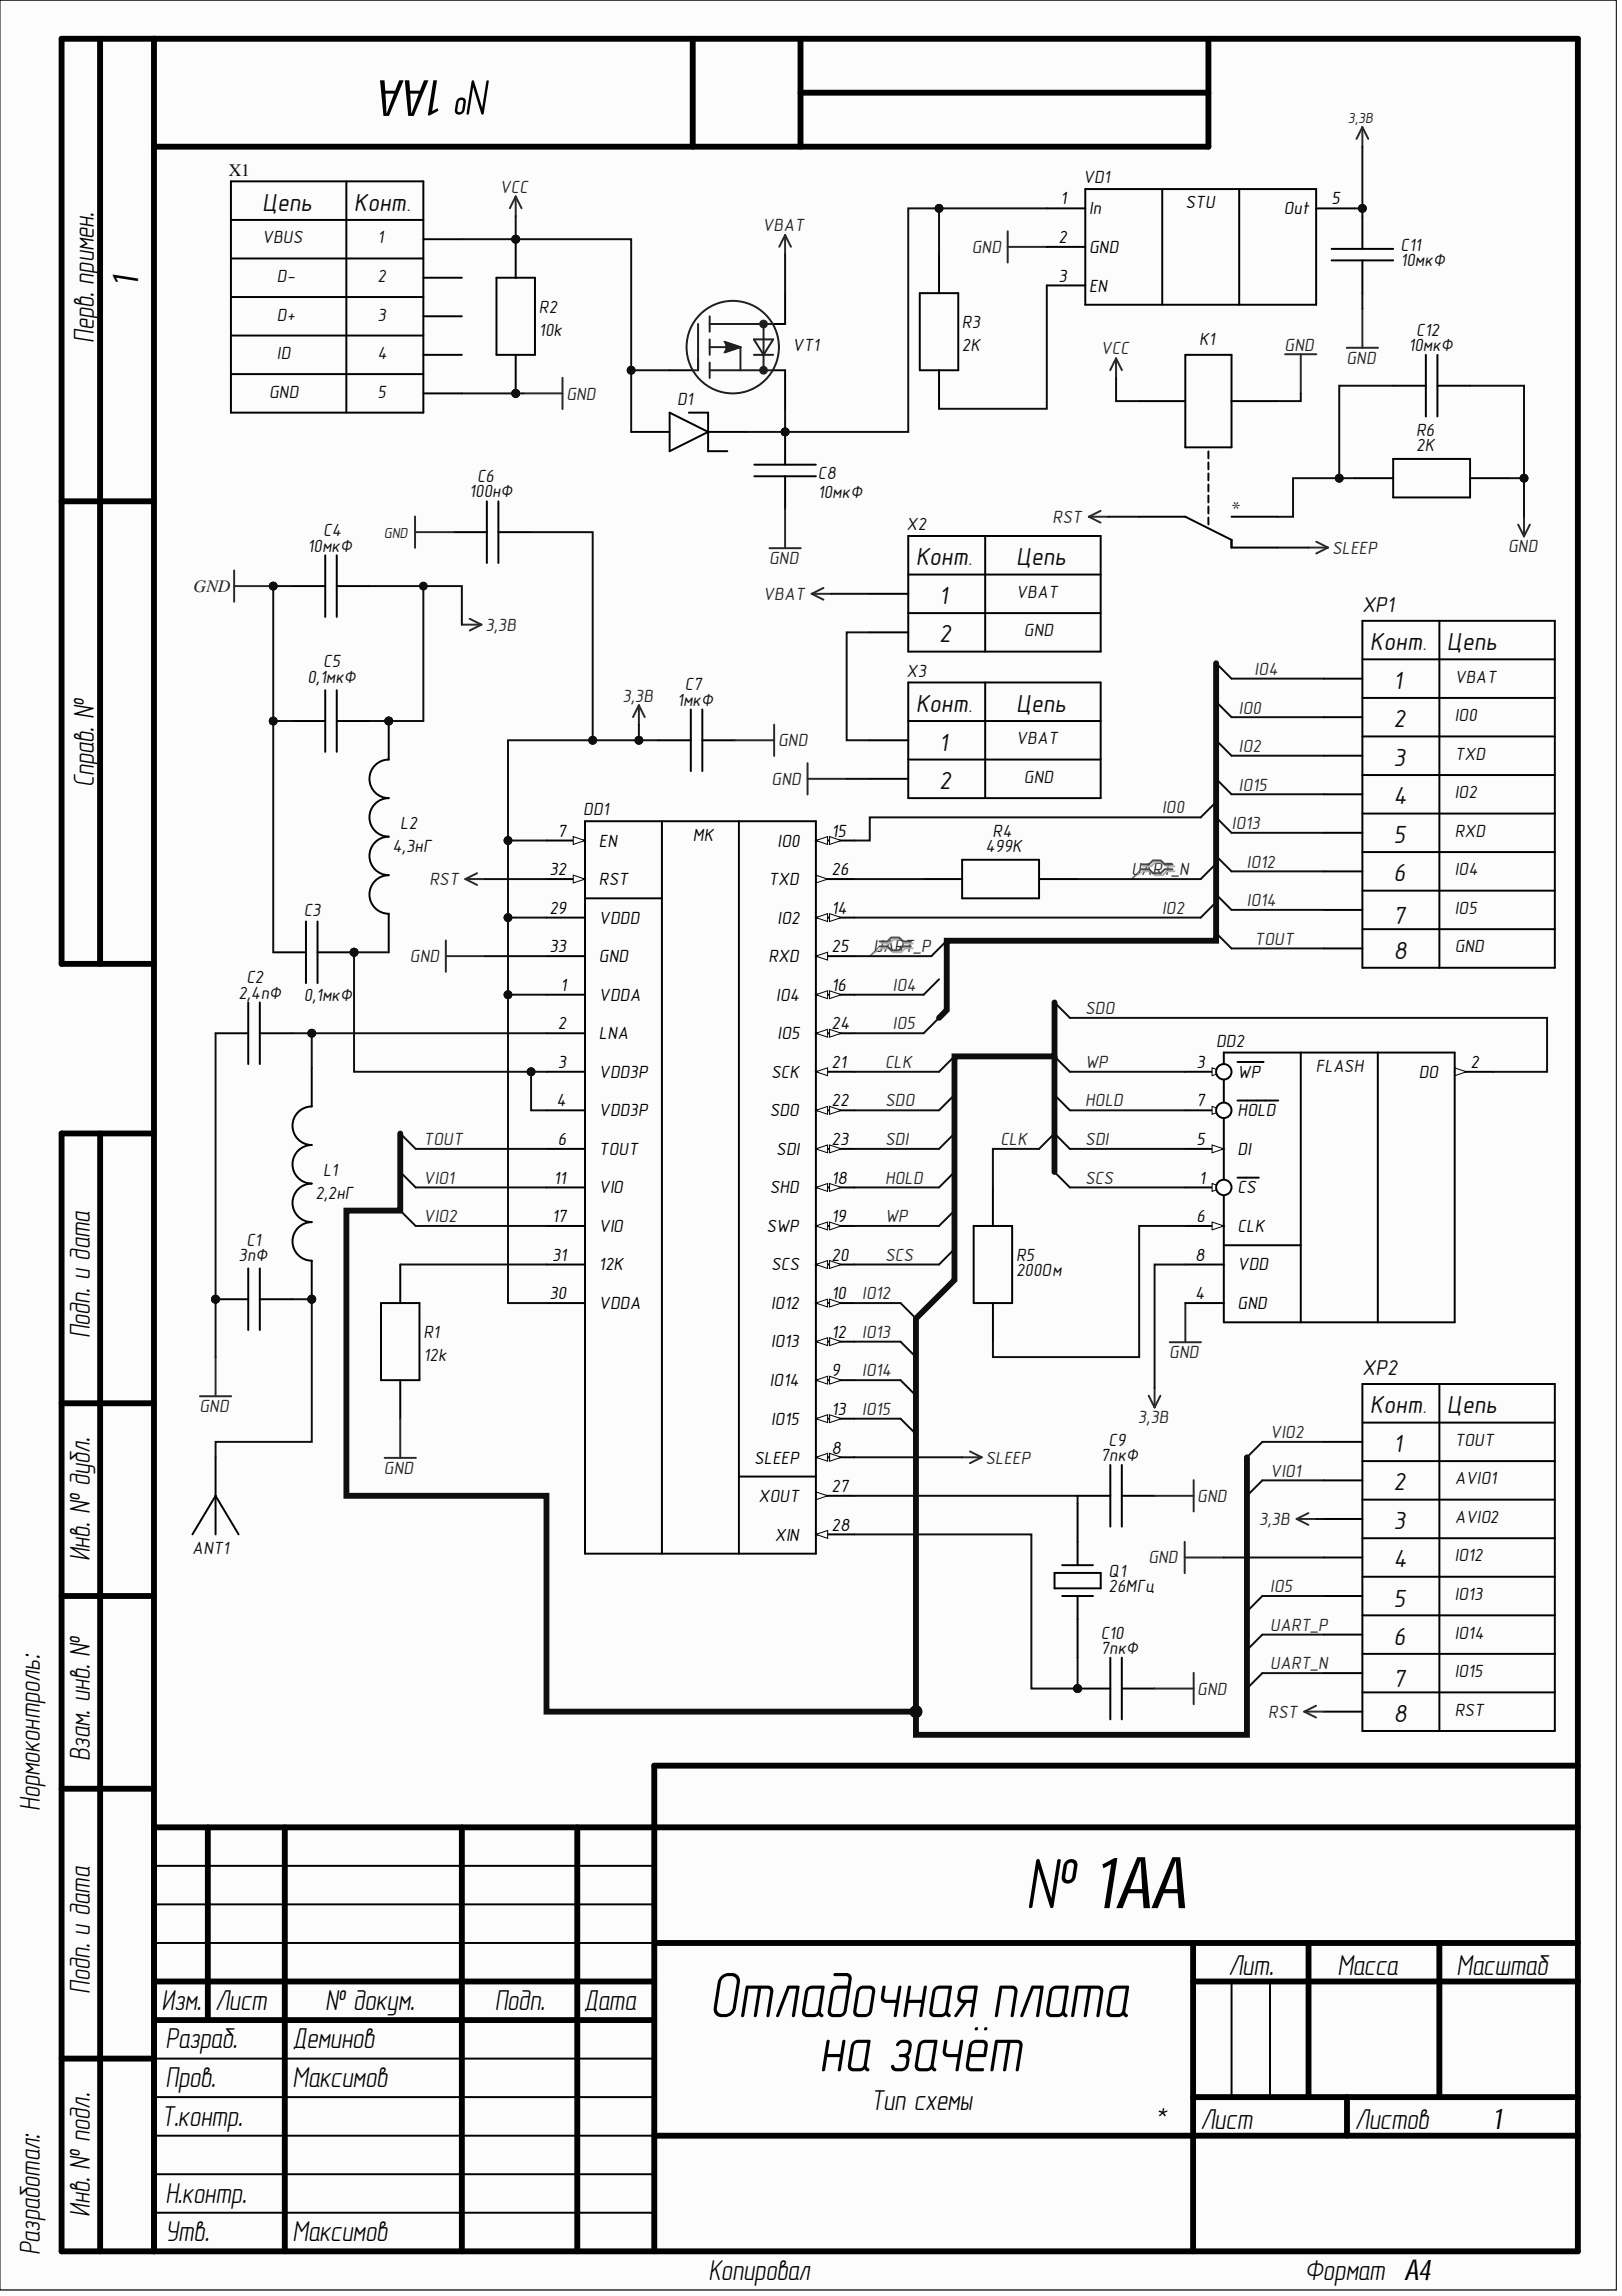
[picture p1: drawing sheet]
<svg xmlns="http://www.w3.org/2000/svg" width="210mm" height="297mm" viewBox="0 0 210 297" stroke-linecap="round" stroke-linejoin="round" font-family="sans-serif">
<defs><g id="words">
<text font-size="9.4" x="132.7" y="246.9">№ 1AA</text>
<g font-size="8.5">
<text x="91.8" y="261">Отладочная плата</text>
<text x="105.9" y="268">на зачёт</text>
</g>
<text font-size="6.6" x="63.6" y="10.4" transform="rotate(-180 63.6 10.4)">№ 1AA</text>
<text font-size="4.7" x="17.9" y="37" transform="rotate(-90 17.9 37)">1</text>
<g font-size="3.8">
<text x="12.1" y="44.3" transform="rotate(-90 12.1 44.3)">Перв. примен.</text>
<text x="12.1" y="101.9" transform="rotate(-90 12.1 101.9)">Справ. №</text>
<text x="11.6" y="173.1" transform="rotate(-90 11.6 173.1)">Подп. и дата</text>
<text x="11.6" y="202" transform="rotate(-90 11.6 202)">Инв. № дубл.</text>
<text x="11.6" y="227.9" transform="rotate(-90 11.6 227.9)">Взам. инв. №</text>
<text x="5.1" y="234.3" transform="rotate(-90 5.1 234.3)">Нормоконтроль:</text>
<text x="11.6" y="257.9" transform="rotate(-90 11.6 257.9)">Подп. и дата</text>
<text x="159" y="255.6">Лит.</text>
<text x="173.1" y="255.6">Масса</text>
<text x="188.5" y="255.6">Масштаб</text>
<text x="20.9" y="260">Изм.</text>
<text x="27.8" y="260">Лист</text>
<text x="42.1" y="260">№ докум.</text>
<text x="64" y="260">Подп.</text>
<text x="75.6" y="260">Дата</text>
<text x="21.4" y="270">Пров.</text>
<text x="21.4" y="265">Разраб.</text>
<text x="37.9" y="270">Максимов</text>
<text x="37.9" y="265">Деминов</text>
<text x="20.9" y="275">Т.контр.</text>
<text x="112.7" y="273">Тип схемы</text>
<text x="149.4" y="275.5">*</text>
<text x="155.4" y="275.5">Лист</text>
<text x="175.3" y="275.5">Листов</text>
<text x="193.2" y="275.5">1</text>
<text x="11.6" y="286.8" transform="rotate(-90 11.6 286.8)">Инв. № подл.</text>
<text x="21.4" y="284.9">Н.контр.</text>
<text x="5.1" y="291.8" transform="rotate(-90 5.1 291.8)">Разработал:</text>
<text x="21.4" y="289.9">Утв.</text>
<text x="37.9" y="289.9">Максимов</text>
<text x="91.7" y="294.9">Копировал</text>
<text x="168.9" y="294.9">Формат A4</text>
</g>
<g font-size="3.2" fill="#0e0e0e">
<text x="33.9" y="27.3">Цепь</text>
<text x="45.8" y="27.3">Конт.</text>
<text x="118.5" y="73.1">Конт.</text>
<text x="131.5" y="73.1">Цепь</text>
<text x="121.5" y="78.1">1</text>
<text x="121.5" y="83.1">2</text>
<text x="177.3" y="84.1">Конт.</text>
<text x="180.3" y="89.1">1</text>
<text x="187.2" y="84.1">Цепь</text>
<text x="118.5" y="92.1">Конт.</text>
<text x="131.5" y="92.1">Цепь</text>
<text x="180.3" y="94.1">2</text>
<text x="121.5" y="97.1">1</text>
<text x="180.3" y="99.1">3</text>
<text x="121.5" y="102.1">2</text>
<text x="180.3" y="104">4</text>
<text x="180.3" y="109">5</text>
<text x="180.3" y="114">6</text>
<text x="180.3" y="119.5">7</text>
<text x="180.3" y="124.1">8</text>
<text x="177.3" y="182.8">Конт.</text>
<text x="187.2" y="182.8">Цепь</text>
<text x="180.3" y="187.8">1</text>
<text x="180.3" y="192.8">2</text>
<text x="180.3" y="197.8">3</text>
<text x="180.3" y="202.8">4</text>
<text x="180.3" y="207.8">5</text>
<text x="180.3" y="212.8">6</text>
<text x="180.3" y="218.3">7</text>
<text x="180.3" y="222.8">8</text>
</g>
<g font-size="2.8" fill="#0e0e0e">
<text x="176.3" y="79.2">XP1</text>
<text x="176.3" y="177.9">XP2</text>
</g>
<g font-size="2.3" fill="#0e0e0e">
<text x="29.6" y="22.7">X1</text>
<text x="140.2" y="23.7">VD1</text>
<text x="33.9" y="31.4">VBUS</text>
<text x="48.8" y="31.4">1</text>
<text x="181.3" y="32.4">С11</text>
<text x="181.3" y="34.5">10мкФ</text>
<text x="35.8" y="36.5">D-</text>
<text x="35.8" y="41.5">D+</text>
<text x="48.8" y="36.5">2</text>
<text x="48.8" y="41.5">3</text>
<text x="69.8" y="40.5">R2</text>
<text x="35.8" y="46.5">ID</text>
<text x="48.8" y="46.5">4</text>
<text x="69.8" y="43.4">10k</text>
<text x="102.6" y="45.4">VT1</text>
<text x="124.5" y="42.4">R3</text>
<text x="124.5" y="45.4">2K</text>
<text x="155.2" y="44.7">K1</text>
<text x="182.3" y="45.4">10мкФ</text>
<text x="183.3" y="43.4">С12</text>
<text x="34.8" y="51.4">GND</text>
<text x="48.8" y="51.4">5</text>
<text x="87.6" y="52.4">D1</text>
<text x="183.3" y="56.4">R6</text>
<text x="183.3" y="58.4">2K</text>
<text x="60.7" y="64.4">100нФ</text>
<text x="61.7" y="62.4">C6</text>
<text x="105.8" y="61.9">C8</text>
<text x="105.8" y="64.4">10мкФ</text>
<text x="158.9" y="64.9" transform="rotate(90 158.9 64.9)">*</text>
<text x="39.8" y="71.4">10мкФ</text>
<text x="41.8" y="69.3">C4</text>
<text x="117.3" y="68.6">X2</text>
<text x="131.5" y="77.4">VBAT</text>
<text x="132.5" y="82.3">GND</text>
<text x="39.8" y="88.3">0,1мкФ</text>
<text x="41.8" y="86.3">C5</text>
<text x="88.6" y="89.3">С7</text>
<text x="117.3" y="87.6">X3</text>
<text x="188.3" y="88.3">VBAT</text>
<text x="87.6" y="91.3">1мкФ</text>
<text x="188.3" y="93.3">IO0</text>
<text x="131.5" y="96.3">VBAT</text>
<text x="132.5" y="101.3">GND</text>
<text x="188.3" y="98.3">TXD</text>
<text x="51.8" y="107.3">L2</text>
<text x="75.5" y="105.5">DD1</text>
<text x="188.3" y="103.3">IO2</text>
<text x="50.8" y="110.2">4,3нГ</text>
<text x="127.5" y="110.2">499К</text>
<text x="128.5" y="108.3">R4</text>
<text x="188.3" y="108.3">RXD</text>
<text x="188.3" y="113.3">IO4</text>
<text x="39.3" y="118.5">С3</text>
<text x="188.3" y="118.2">IO5</text>
<text x="188.3" y="123.2">GND</text>
<text x="30.9" y="129.2">2,4пФ</text>
<text x="31.9" y="127.2">С2</text>
<text x="39.3" y="129.5">0,1мкФ</text>
<text x="157.4" y="135.5">DD2</text>
<text x="170.3" y="138.7">FLASH</text>
<text x="40.8" y="155.1">2,2нГ</text>
<text x="41.8" y="152.1">L1</text>
<text x="31.9" y="161.1">C1</text>
<text x="30.9" y="163.1">3пФ</text>
<text x="131.5" y="163.1">R5</text>
<text x="131.5" y="165.1">200Ом</text>
<text x="54.8" y="173">R1</text>
<text x="54.8" y="176.1">12k</text>
<text x="142.5" y="189">7пкФ</text>
<text x="143.5" y="187.1">C9</text>
<text x="188.3" y="187.1">TOUT</text>
<text x="188.3" y="192">AVIO1</text>
<text x="188.3" y="197">AVIO2</text>
<text x="24.9" y="201">ANT1</text>
<text x="188.3" y="202">IO12</text>
<text x="143.5" y="204">Q1</text>
<text x="143.5" y="206">26МГц</text>
<text x="188.3" y="207">IO13</text>
<text x="142.5" y="212">C10</text>
<text x="142.5" y="214">7пкФ</text>
<text x="188.3" y="212">IO14</text>
<text x="188.3" y="217">IO15</text>
<text x="188.3" y="221.9">RST</text>
</g>
<g font-size="2.3" fill="#262626">
<text x="64.7" y="24.9">VCC</text>
<text x="98.7" y="29.9">VBAT</text>
<text x="125.8" y="32.7">GND</text>
<text x="142.5" y="45.9">VCC</text>
<text x="166.2" y="45.4">GND</text>
<text x="174.3" y="47">GND</text>
<text x="73.3" y="51.7">GND</text>
<text x="136.2" y="67.6">RST</text>
<text x="172.4" y="71.6">SLEEP</text>
<text x="195.2" y="71.4">GND</text>
<text x="25" y="76.6">GND</text>
<text x="98.8" y="77.6">VBAT</text>
<text x="99.5" y="73">GND</text>
<text x="62.8" y="81.6">3,3B</text>
<text x="162.4" y="87.3">IO4</text>
<text x="80.5" y="90.8">3,3B</text>
<text x="160.3" y="92.3">IO0</text>
<text x="99.9" y="101.5">GND</text>
<text x="100.7" y="96.5">GND</text>
<text x="160.3" y="97.3">IO2</text>
<text x="150.4" y="105.2">IO0</text>
<text x="159.4" y="107.3">IO13</text>
<text x="160.3" y="102.3">IO15</text>
<text x="146.4" y="113.3">UART_N</text>
<text x="161.3" y="112.2">IO12</text>
<text x="55.6" y="114.5">RST</text>
<text x="150.4" y="118.2">IO2</text>
<text x="161.3" y="117.2">IO14</text>
<text x="53.1" y="124.5">GND</text>
<text x="113" y="123.2">UART_P</text>
<text x="162.4" y="122.2">TOUT</text>
<text x="115.5" y="128.2">IO4</text>
<text x="140.4" y="131.2">SDO</text>
<text x="115.5" y="133.2">IO5</text>
<text x="114.5" y="138.2">CLK</text>
<text x="114.5" y="143.2">SDO</text>
<text x="140.4" y="138.2">WP</text>
<text x="140.4" y="143.2">HOLD</text>
<text x="54.8" y="148.1">TOUT</text>
<text x="114.5" y="148.1">SDI</text>
<text x="129.5" y="148.1">CLK</text>
<text x="140.4" y="148.1">SDI</text>
<text x="54.8" y="153.1">VIO1</text>
<text x="114.5" y="153.1">HOLD</text>
<text x="140.4" y="153.1">SCS</text>
<text x="54.8" y="158.1">VIO2</text>
<text x="114.5" y="158.1">WP</text>
<text x="114.5" y="163.1">SCS</text>
<text x="111.6" y="168.1">IO12</text>
<text x="111.6" y="173">IO13</text>
<text x="111.6" y="178">IO14</text>
<text x="151.3" y="175.7">GND</text>
<text x="25.8" y="182.7">GND</text>
<text x="111.6" y="183.1">IO15</text>
<text x="147.3" y="184.1">3,3B</text>
<text x="49.7" y="190.7">GND</text>
<text x="127.5" y="189.3">SLEEP</text>
<text x="164.4" y="186.1">VIO2</text>
<text x="164.4" y="191">VIO1</text>
<text x="154.9" y="194.3">GND</text>
<text x="162.9" y="197.3">3,3B</text>
<text x="148.6" y="202.3">GND</text>
<text x="164.4" y="206">IO5</text>
<text x="164.4" y="211">UART_P</text>
<text x="164.4" y="215.9">UART_N</text>
<text x="154.9" y="219.2">GND</text>
<text x="164.1" y="222.2">RST</text>
</g>
<g font-size="2.3">
<text x="137.2" y="26.4">1</text>
<text x="140.9" y="27.7">In</text>
<text x="153.4" y="26.9">STU</text>
<text x="166.2" y="27.7">Out</text>
<text x="172.3" y="26.4">5</text>
<text x="137" y="31.4">2</text>
<text x="140.9" y="32.7">GND</text>
<text x="137" y="36.5">3</text>
<text x="140.9" y="37.8">EN</text>
<text x="71.1" y="113.3">32</text>
<text x="72.2" y="108.3">7</text>
<text x="77.5" y="109.5">EN</text>
<text x="89.7" y="108.8">MK</text>
<text x="100.6" y="109.5">IO0</text>
<text x="107.6" y="108.3">15</text>
<text x="107.6" y="113.3">26</text>
<text x="71.1" y="118.2">29</text>
<text x="77.5" y="114.5">RST</text>
<text x="77.5" y="119.5">VDDD</text>
<text x="99.4" y="114.5">TXD</text>
<text x="100.6" y="119.5">IO2</text>
<text x="107.6" y="118.2">14</text>
<text x="71.1" y="123.2">33</text>
<text x="77.5" y="124.5">GND</text>
<text x="99.4" y="124.5">RXD</text>
<text x="107.6" y="123.2">25</text>
<text x="72.5" y="128.2">1</text>
<text x="77.5" y="129.5">VDDA</text>
<text x="100.5" y="129.5">IO4</text>
<text x="107.6" y="128.2">16</text>
<text x="72.2" y="133.2">2</text>
<text x="77.5" y="134.5">LNA</text>
<text x="100.6" y="134.5">IO5</text>
<text x="107.6" y="133.2">24</text>
<text x="72" y="143.2">4</text>
<text x="72.2" y="138.2">3</text>
<text x="77.5" y="139.4">VDD3P</text>
<text x="99.8" y="139.4">SCK</text>
<text x="107.6" y="138.2">21</text>
<text x="107.6" y="143.2">22</text>
<text x="154.9" y="143.2">7</text>
<text x="154.9" y="138.2">3</text>
<text x="160.2" y="139.4">WP</text>
<text x="183.6" y="139.4">DO</text>
<text x="190.3" y="138.2">2</text>
<text x="72.2" y="148.1">6</text>
<text x="77.5" y="144.4">VDD3P</text>
<text x="77.5" y="149.4">TOUT</text>
<text x="99.6" y="144.4">SDO</text>
<text x="100.5" y="149.4">SDI</text>
<text x="107.6" y="148.1">23</text>
<text x="154.9" y="148.1">5</text>
<text x="160.2" y="149.4">DI</text>
<text x="160.2" y="144.4">HOLD</text>
<text x="71.7" y="153.1">11</text>
<text x="77.5" y="154.4">VIO</text>
<text x="99.6" y="154.4">SHD</text>
<text x="107.6" y="153.1">18</text>
<text x="155.2" y="153.1">1</text>
<text x="160.2" y="154.4">CS</text>
<text x="71.4" y="158.1">17</text>
<text x="77.5" y="159.4">VIO</text>
<text x="99.2" y="159.4">SWP</text>
<text x="107.6" y="158.1">19</text>
<text x="154.9" y="158.1">6</text>
<text x="160.2" y="159.4">CLK</text>
<text x="71.4" y="163.1">31</text>
<text x="77.5" y="164.3">12K</text>
<text x="99.8" y="164.3">SCS</text>
<text x="107.6" y="163.1">20</text>
<text x="154.7" y="163.1">8</text>
<text x="160.2" y="164.3">VDD</text>
<text x="71.1" y="168.1">30</text>
<text x="77.5" y="169.3">VDDA</text>
<text x="99.8" y="169.3">IO12</text>
<text x="107.6" y="168.1">10</text>
<text x="107.6" y="173">12</text>
<text x="154.7" y="168.1">4</text>
<text x="160.2" y="169.3">GND</text>
<text x="99.6" y="179.3">IO14</text>
<text x="99.8" y="174.3">IO13</text>
<text x="107.6" y="178">9</text>
<text x="99.8" y="184.4">IO15</text>
<text x="107.6" y="183.1">13</text>
<text x="97.6" y="189.3">SLEEP</text>
<text x="107.6" y="188.1">8</text>
<text x="98.2" y="194.3">XOUT</text>
<text x="107.6" y="193.1">27</text>
<text x="100.3" y="199.3">XIN</text>
<text x="107.6" y="198">28</text>
</g>
<g font-size="2.1" fill="#262626">
<text x="174.4" y="15.9">3,3B</text>
<text x="49.7" y="69.6">GND</text>
</g>
</g></defs>
<path d="M0 0h209.2v296.2h-209.2z" fill-rule="evenodd" fill="#fcfcfc"/>
<path d="M0 0h209.2v296.2h-209.2z" fill="none" stroke="#000" stroke-width=".13"/>
<path d="M0 0h209.2v296.2h-209.2z" fill-rule="evenodd" fill="#fcfcfc"/>
<path d="M0 0h209.2v296.2h-209.2z" fill="none" stroke="#000" stroke-width=".13"/>
<g fill="none" stroke="#000" stroke-width=".76">
<path d="M13 5v119.7M19.9 5v286.3M89.6 5v14M103.6 5v14M103.6 12h52.8M156.4 5v14h-136.5M8 64.9h11.9M19.9 124.7h-11.9v-119.7h196.2v286.3h-196.2v-144.7h11.9M13 146.6v144.7M8 181.5h11.9M8 206.5h11.9M8 231.4h11.9"/>
<path d="M19.9 236.4h184.3M26.9 236.4v24.9M36.9 236.4v54.9M59.8 236.4v54.9M74.7 236.4v54.9M204.2 228.4h-119.5v62.9M19.9 256.3h64.8M84.7 251.4h119.5M154.4 256.3h49.8M154.4 251.4v39.9M169.3 251.4v19.9M186.3 251.4v19.9"/>
<path d="M8 266.3h11.9M19.9 261.3h64.8M84.7 276.3h119.5M154.4 271.3h49.8M174.3 271.3v5"/>
</g>
<circle cx="19.9" cy="5" r=".38" fill="#000"/>
<g fill="none" stroke="#000" stroke-width=".25">
<path d="M126 158.6h5v10h-5zM128.5 153.6v5M128.5 168.6v5M139.4 194.5v8M139.4 193.5h4.3M143.7 189.5v8M145.2 193.5h4.2M145.2 189.5v8M136.5 203.5h5.9v2h-5.9zM137.5 202.5h3.9M137.5 206.5h3.9M139.4 206.5v8"/>
<path d="M19.9 251.4h64.8M19.9 246.4h64.8M19.9 241.4h64.8M159.4 256.3v15M164.4 256.3v15M19.9 276.3h64.8M19.9 271.3h64.8M19.9 266.3h64.8M19.9 286.3h64.8M19.9 281.3h64.8"/>
</g>
<path d="M149.4 179.5v2.6M151.4 173.6h4M153.4 168.6v5M148.7 180.6l.7 1.5M150.2 180.6l-.8 1.5" fill="none" stroke="#262626" stroke-width=".25"/>
<circle cx="139.5" cy="218.5" r=".51" fill="#0e0e0e"/>
<circle cx="139.5" cy="218.5" r=".51" fill="none" stroke="#0e0e0e" stroke-width=".13"/>
<path d="M139.4 218.5h4.3M145.2 218.5h4.2" fill="none" stroke="#000" stroke-width=".25"/>
<circle cx="139.5" cy="218.5" r=".51" fill="#0e0e0e"/>
<circle cx="139.5" cy="218.5" r=".51" fill="none" stroke="#0e0e0e" stroke-width=".13"/>
<path d="M49.3 168.6h5v10h-5zM51.8 163.6v5M51.8 178.6v4.9M143.7 214.5v7.9M145.2 214.5v7.9" fill="none" stroke="#000" stroke-width=".25"/>
<path d="M57.7 121.7v4M57.7 123.7h5.1M49.8 188.6h4M51.8 183.5v5.1M149.4 193.5h5.1M154.5 191.5v4M149.4 218.5h5.1M154.5 216.4v4.1" fill="none" stroke="#262626" stroke-width=".25"/>
<circle cx="40.3" cy="168.1" r=".51" fill="#0e0e0e"/>
<circle cx="40.3" cy="168.1" r=".51" fill="none" stroke="#0e0e0e" stroke-width=".13"/>
<path d="M40.3 163.1v5" fill="none" stroke="#000" stroke-width=".25"/>
<circle cx="40.3" cy="168.1" r=".51" fill="#0e0e0e"/>
<circle cx="40.3" cy="168.1" r=".51" fill="none" stroke="#0e0e0e" stroke-width=".13"/>
<path d="M40.3 138.2v5a2.49 2.49 0 0 0-2.4 2.4 2.49 2.49 0 0 0 2.4 2.5 2.49 2.49 0 0 0-2.4 2.5 2.49 2.49 0 0 0 2.4 2.5 2.49 2.49 0 0 0-2.4 2.5 2.49 2.49 0 0 0 2.4 2.5 2.49 2.49 0 0 0-2.4 2.5 2.49 2.49 0 0 0 2.4 2.5" fill="none" stroke="#000" stroke-width=".25"/>
<circle cx="27.9" cy="168.1" r=".51" fill="#0e0e0e"/>
<circle cx="27.9" cy="168.1" r=".51" fill="none" stroke="#0e0e0e" stroke-width=".13"/>
<path d="M27.9 168.1h4.2M33.6 168.1h4.3" fill="none" stroke="#000" stroke-width=".25"/>
<circle cx="27.9" cy="168.1" r=".51" fill="#0e0e0e"/>
<circle cx="27.9" cy="168.1" r=".51" fill="none" stroke="#0e0e0e" stroke-width=".13"/>
<path d="M27.9 133.7h4.2M32.1 129.7v8M33.6 129.7v8M33.6 133.7h4.3M32.1 164.1v8M33.6 164.1v8" fill="none" stroke="#000" stroke-width=".25"/>
<path d="M27.9 175.6v5M25.9 180.6h4" fill="none" stroke="#262626" stroke-width=".25"/>
<circle cx="50.3" cy="93.3" r=".51" fill="#0e0e0e"/>
<circle cx="50.3" cy="93.3" r=".51" fill="none" stroke="#0e0e0e" stroke-width=".13"/>
<path d="M50.3 93.3v5M50.3 118.2v5" fill="none" stroke="#000" stroke-width=".25"/>
<circle cx="50.3" cy="93.3" r=".51" fill="#0e0e0e"/>
<circle cx="50.3" cy="93.3" r=".51" fill="none" stroke="#0e0e0e" stroke-width=".13"/>
<path d="M37.9 75.8h4.2M42.1 71.8v8M43.6 75.8h4.2M43.6 71.8v8M37.9 93.3h4.2M42.1 89.3v8M43.6 89.3v8M43.6 93.3h4.2M50.3 98.3a2.49 2.49 0 0 0-2.5 2.5 2.49 2.49 0 0 0 2.5 2.5 2.49 2.49 0 0 0-2.5 2.4 2.49 2.49 0 0 0 2.5 2.5 2.49 2.49 0 0 0-2.5 2.5 2.49 2.49 0 0 0 2.5 2.5 2.49 2.49 0 0 0-2.5 2.5 2.49 2.49 0 0 0 2.5 2.5" fill="none" stroke="#000" stroke-width=".25"/>
<path d="M30.3 73.8v4.1M30.3 75.8h5.1" fill="none" stroke="#262626" stroke-width=".25"/>
<circle cx="35.4" cy="75.8" r=".51" fill="#0e0e0e"/>
<circle cx="35.4" cy="75.8" r=".51" fill="none" stroke="#0e0e0e" stroke-width=".13"/>
<path d="M59.8 80.8h2.5M60.8 80.1l1.5 .7M62.3 80.8l-1.5 .8M82.7 91.2l-.8 1.6M82.7 91.2l.7 1.6M82.7 91.2v2.6M95.1 95.8h5.1M100.2 93.7v4.1" fill="none" stroke="#262626" stroke-width=".25"/>
<g fill="none" stroke="#000" stroke-width=".25">
<path d="M101.6 37.9v4h-1.5M81.7 55.9h5M86.7 53.4l4.9 2.5-4.9 2.5zM86.7 47.9h2.9M89.1 53.4h2.5v5h2.5M91.6 55.9h5M100.1 47.9h1.5v5M85.2 95.8h4.2M89.4 91.8v8M90.9 95.8h4.2M90.9 91.8v8M39.6 119.2v8"/>
<path d="M41.1 119.2v8M35.4 123.2h4.2M41.1 123.2h4.2"/>
</g>
<g fill="none" stroke="#1c1c1c" stroke-width=".25">
<path d="M90.3 41.9v6h-.7M91.8 47.9h8.3M91.8 41.9h8.3M91.8 40.9v2M91.8 43.9v2M91.8 46.9v2M95.8 44.9v3M97.6 45.9h2.5M97.6 43.9h2.5l-1.3 2zM98.8 41.9v3.9M98.8 45.9v2"/>
<circle cx="94.8" cy="44.9" r="6"/>
</g>
<circle cx="98.8" cy="41.9" r=".5" fill="#1c1c1c"/>
<circle cx="98.8" cy="41.9" r=".5" fill="none" stroke="#1c1c1c" stroke-width=".13"/>
<circle cx="98.8" cy="47.9" r=".5" fill="#1c1c1c"/>
<circle cx="98.8" cy="47.9" r=".5" fill="none" stroke="#1c1c1c" stroke-width=".13"/>
<path d="M91.8 44.9h4M93.8 44.2l2 .7M95.8 44.9l-2 .7" fill="none" stroke="#1c1c1c" stroke-width=".25"/>
<path d="M93.7 44.2l2.1 .7-2.1 .7 .2-.4v-.6z" fill-rule="evenodd" fill="#1c1c1c"/>
<path d="M93.7 44.2l2.1 .7-2.1 .7 .2-.4v-.6z" fill="none" stroke="#1c1c1c" stroke-width=".13"/>
<path d="M67.7 50.9h5.1M72.8 48.9v4" fill="none" stroke="#262626" stroke-width=".25"/>
<circle cx="101.6" cy="55.9" r=".51" fill="#0e0e0e"/>
<circle cx="101.6" cy="55.9" r=".51" fill="none" stroke="#0e0e0e" stroke-width=".13"/>
<path d="M101.6 55.9v4.2M101.6 61.6v4.3" fill="none" stroke="#000" stroke-width=".25"/>
<circle cx="101.6" cy="55.9" r=".51" fill="#0e0e0e"/>
<circle cx="101.6" cy="55.9" r=".51" fill="none" stroke="#0e0e0e" stroke-width=".13"/>
<path d="M97.6 60.1h8M97.6 61.6h8" fill="none" stroke="#000" stroke-width=".25"/>
<path d="M99.6 70.9h4M101.6 65.9v5" fill="none" stroke="#262626" stroke-width=".25"/>
<circle cx="66.7" cy="30.9" r=".51" fill="#0e0e0e"/>
<circle cx="66.7" cy="30.9" r=".51" fill="none" stroke="#0e0e0e" stroke-width=".13"/>
<circle cx="66.7" cy="50.9" r=".51" fill="#0e0e0e"/>
<circle cx="66.7" cy="50.9" r=".51" fill="none" stroke="#0e0e0e" stroke-width=".13"/>
<path d="M66.7 30.9v5" fill="none" stroke="#000" stroke-width=".25"/>
<circle cx="66.7" cy="30.9" r=".51" fill="#0e0e0e"/>
<circle cx="66.7" cy="30.9" r=".51" fill="none" stroke="#0e0e0e" stroke-width=".13"/>
<path d="M66.7 45.9v5" fill="none" stroke="#000" stroke-width=".25"/>
<circle cx="66.7" cy="50.9" r=".51" fill="#0e0e0e"/>
<circle cx="66.7" cy="50.9" r=".51" fill="none" stroke="#0e0e0e" stroke-width=".13"/>
<g fill="none" stroke="#000" stroke-width=".25">
<path d="M64.2 35.9h5v10h-5zM119 37.9h5v10h-5zM121.5 32.9v5M172.3 32.2h8M172.3 33.7h8M176.3 28v4.2M176.3 33.7v4.2M121.5 47.9v5M180.3 59.4h9.9v5h-9.9zM180.3 49.9h4.2M184.5 45.9v8M186 49.9h4.2"/>
<path d="M186 45.9v8M58.8 68.8h4.2M63 64.9v7.9M64.5 68.8h4.2M64.5 64.9v7.9M175.3 61.9h5M190.2 61.9h5M70.7 113.7h5"/>
</g>
<g fill="none" stroke="#262626" stroke-width=".25">
<path d="M176.3 16.4v2.6M176.3 16.4l-.8 1.6M176.3 16.4l.8 1.6M66.7 25.4l-.7 1.5M66.7 25.4l.8 1.5M66.7 25.4v2.6M101.6 30.4l-.8 1.5M101.6 30.4l.8 1.5M101.6 30.4v2.5M130.4 29.9v4.1M130.4 31.9h5.1M176.3 39.9v5.1"/>
<path d="M144.4 46.4l-.7 1.5M144.4 46.4l.8 1.5M144.4 46.4v2.5M166.3 45.8h4.1M168.3 45.8v5.1M174.3 45h4M53.7 66.8v4.1M53.7 68.8h5.1M140.9 66.9l1.5 .7M140.9 66.9h2.5M142.4 66.1l-1.5 .8M169.3 70.8h2.6"/>
<path d="M170.3 70.1l1.6 .7M171.9 70.8l-1.6 .8M196.5 67.9l.7 1.5M197.2 66.9v2.5M198 67.9l-.8 1.5M60.2 113.7l1.5 .8M60.2 113.7h2.6M61.7 113l-1.5 .7M124.5 188.5h2.5M125.5 187.8l1.5 .7M127 188.5l-1.5 .8"/>
</g>
<path d="M123.5 136.7l-2 2M136.5 136.7l2 2M136.5 129.7l2 2M123.5 141.7l-2 1.9M123.5 146.6l-2 2M123.5 151.6l-2 2M123.5 156.6l-2 2M134.5 148.6l2-2 2 2M136.5 141.7l2 1.9M136.5 151.6l2 2M123.5 161.6l-2 2" fill="none" stroke="#0e0e0e" stroke-width=".25"/>
<path d="M74.2 113.2l1.5 .5-1.5 .5z" fill="#fbfbfb"/>
<path d="M74.2 113.2l1.5 .5-1.5 .5z" fill="none" stroke="#000" stroke-width=".13"/>
<path d="M70.7 108.7h5" fill="none" stroke="#000" stroke-width=".25"/>
<path d="M74.2 108.2l1.5 .5-1.5 .5z" fill="#fbfbfb"/>
<path d="M74.2 108.2l1.5 .5-1.5 .5z" fill="none" stroke="#000" stroke-width=".13"/>
<path d="M105.6 188.5h5" fill="none" stroke="#000" stroke-width=".25"/>
<path d="M105.6 188.5l1.5-.5v1z" fill="#fbfbfb"/>
<path d="M105.6 188.5l1.5-.5v1z" fill="none" stroke="#000" stroke-width=".13"/>
<path d="M107.4 188l1.5 .5-1.5 .5z" fill="#fbfbfb"/>
<path d="M107.4 188l1.5 .5-1.5 .5z" fill="none" stroke="#000" stroke-width=".13"/>
<path d="M105.6 178.6h5" fill="none" stroke="#000" stroke-width=".25"/>
<path d="M105.6 178.6l1.5-.5v1z" fill="#fbfbfb"/>
<path d="M105.6 178.6l1.5-.5v1z" fill="none" stroke="#000" stroke-width=".13"/>
<path d="M107.4 178.1l1.5 .5-1.5 .5z" fill="#fbfbfb"/>
<path d="M107.4 178.1l1.5 .5-1.5 .5z" fill="none" stroke="#000" stroke-width=".13"/>
<path d="M105.6 168.6h5" fill="none" stroke="#000" stroke-width=".25"/>
<path d="M105.6 168.6l1.5-.5v1z" fill="#fbfbfb"/>
<path d="M105.6 168.6l1.5-.5v1z" fill="none" stroke="#000" stroke-width=".13"/>
<path d="M107.4 168.1l1.5 .5-1.5 .5z" fill="#fbfbfb"/>
<path d="M107.4 168.1l1.5 .5-1.5 .5z" fill="none" stroke="#000" stroke-width=".13"/>
<path d="M105.6 173.6h5" fill="none" stroke="#000" stroke-width=".25"/>
<path d="M105.6 173.6l1.5-.5v1z" fill="#fbfbfb"/>
<path d="M105.6 173.6l1.5-.5v1z" fill="none" stroke="#000" stroke-width=".13"/>
<path d="M107.4 173.1l1.5 .5-1.5 .5z" fill="#fbfbfb"/>
<path d="M107.4 173.1l1.5 .5-1.5 .5z" fill="none" stroke="#000" stroke-width=".13"/>
<path d="M70.7 118.7h5M105.6 198.5h5" fill="none" stroke="#000" stroke-width=".25"/>
<path d="M105.6 198.5l1.5-.5v1z" fill="#fbfbfb"/>
<path d="M105.6 198.5l1.5-.5v1z" fill="none" stroke="#000" stroke-width=".13"/>
<path d="M105.6 153.6h5" fill="none" stroke="#000" stroke-width=".25"/>
<path d="M105.6 153.6l1.5-.5v1z" fill="#fbfbfb"/>
<path d="M105.6 153.6l1.5-.5v1z" fill="none" stroke="#000" stroke-width=".13"/>
<path d="M107.4 153.1l1.5 .5-1.5 .5z" fill="#fbfbfb"/>
<path d="M107.4 153.1l1.5 .5-1.5 .5z" fill="none" stroke="#000" stroke-width=".13"/>
<path d="M105.6 158.6h5" fill="none" stroke="#000" stroke-width=".25"/>
<path d="M105.6 158.6l1.5-.5v1z" fill="#fbfbfb"/>
<path d="M105.6 158.6l1.5-.5v1z" fill="none" stroke="#000" stroke-width=".13"/>
<path d="M107.4 158.1l1.5 .5-1.5 .5z" fill="#fbfbfb"/>
<path d="M107.4 158.1l1.5 .5-1.5 .5z" fill="none" stroke="#000" stroke-width=".13"/>
<path d="M105.6 193.5h5" fill="none" stroke="#000" stroke-width=".25"/>
<path d="M105.6 193l1.5 .5-1.5 .5z" fill="#fbfbfb"/>
<path d="M105.6 193l1.5 .5-1.5 .5z" fill="none" stroke="#000" stroke-width=".13"/>
<path d="M105.6 138.7h5" fill="none" stroke="#000" stroke-width=".25"/>
<path d="M105.6 138.7l1.5-.5v1z" fill="#fbfbfb"/>
<path d="M105.6 138.7l1.5-.5v1z" fill="none" stroke="#000" stroke-width=".13"/>
<path d="M70.7 123.7h5M105.6 183.5h5" fill="none" stroke="#000" stroke-width=".25"/>
<path d="M105.6 183.5l1.5-.5v1z" fill="#fbfbfb"/>
<path d="M105.6 183.5l1.5-.5v1z" fill="none" stroke="#000" stroke-width=".13"/>
<path d="M107.4 183l1.5 .5-1.5 .5z" fill="#fbfbfb"/>
<path d="M107.4 183l1.5 .5-1.5 .5z" fill="none" stroke="#000" stroke-width=".13"/>
<path d="M105.6 118.7h5" fill="none" stroke="#000" stroke-width=".25"/>
<path d="M105.6 118.7l1.5-.5v1z" fill="#fbfbfb"/>
<path d="M105.6 118.7l1.5-.5v1z" fill="none" stroke="#000" stroke-width=".13"/>
<path d="M107.4 118.2l1.5 .5-1.5 .5z" fill="#fbfbfb"/>
<path d="M107.4 118.2l1.5 .5-1.5 .5z" fill="none" stroke="#000" stroke-width=".13"/>
<path d="M105.6 108.7h5" fill="none" stroke="#000" stroke-width=".25"/>
<path d="M105.6 108.7l1.5-.5v1z" fill="#fbfbfb"/>
<path d="M105.6 108.7l1.5-.5v1z" fill="none" stroke="#000" stroke-width=".13"/>
<path d="M107.4 108.2l1.5 .5-1.5 .5z" fill="#fbfbfb"/>
<path d="M107.4 108.2l1.5 .5-1.5 .5z" fill="none" stroke="#000" stroke-width=".13"/>
<path d="M105.6 128.7h5" fill="none" stroke="#000" stroke-width=".25"/>
<path d="M105.6 128.7l1.5-.5v1z" fill="#fbfbfb"/>
<path d="M105.6 128.7l1.5-.5v1z" fill="none" stroke="#000" stroke-width=".13"/>
<path d="M107.4 128.2l1.5 .5-1.5 .5z" fill="#fbfbfb"/>
<path d="M107.4 128.2l1.5 .5-1.5 .5z" fill="none" stroke="#000" stroke-width=".13"/>
<path d="M105.6 133.7h5" fill="none" stroke="#000" stroke-width=".25"/>
<path d="M105.6 133.7l1.5-.5v1z" fill="#fbfbfb"/>
<path d="M105.6 133.7l1.5-.5v1z" fill="none" stroke="#000" stroke-width=".13"/>
<path d="M107.4 133.2l1.5 .5-1.5 .5z" fill="#fbfbfb"/>
<path d="M107.4 133.2l1.5 .5-1.5 .5z" fill="none" stroke="#000" stroke-width=".13"/>
<path d="M105.6 123.7h5" fill="none" stroke="#000" stroke-width=".25"/>
<path d="M105.6 123.7l1.5-.5v1z" fill="#fbfbfb"/>
<path d="M105.6 123.7l1.5-.5v1z" fill="none" stroke="#000" stroke-width=".13"/>
<path d="M105.6 113.7h5" fill="none" stroke="#000" stroke-width=".25"/>
<path d="M105.6 113.2l1.5 .5-1.5 .5z" fill="#fbfbfb"/>
<path d="M105.6 113.2l1.5 .5-1.5 .5z" fill="none" stroke="#000" stroke-width=".13"/>
<path d="M75.7 116.2h10M85.7 106.2v94.8M95.6 106.2v94.8M105.6 106.2h-29.9v94.8h29.9v-94.8M70.7 128.7h5M70.7 133.7h5M70.7 138.7h5M70.7 143.6h5M70.7 148.6h5M70.7 153.6h5M105.6 143.6h5M95.6 191h10" fill="none" stroke="#000" stroke-width=".25"/>
<path d="M105.6 143.6l1.5-.5v1.1z" fill="#fbfbfb"/>
<path d="M105.6 143.6l1.5-.5v1.1z" fill="none" stroke="#000" stroke-width=".13"/>
<path d="M107.4 143.1l1.5 .5-1.5 .6z" fill="#fbfbfb"/>
<path d="M107.4 143.1l1.5 .5-1.5 .6z" fill="none" stroke="#000" stroke-width=".13"/>
<path d="M105.6 148.6h5" fill="none" stroke="#000" stroke-width=".25"/>
<path d="M105.6 148.6l1.5-.5v1z" fill="#fbfbfb"/>
<path d="M105.6 148.6l1.5-.5v1z" fill="none" stroke="#000" stroke-width=".13"/>
<path d="M107.4 148.1l1.5 .5-1.5 .5z" fill="#fbfbfb"/>
<path d="M107.4 148.1l1.5 .5-1.5 .5z" fill="none" stroke="#000" stroke-width=".13"/>
<path d="M105.6 163.6h5" fill="none" stroke="#000" stroke-width=".25"/>
<path d="M105.6 163.6l1.5-.5v1z" fill="#fbfbfb"/>
<path d="M105.6 163.6l1.5-.5v1z" fill="none" stroke="#000" stroke-width=".13"/>
<path d="M107.4 163.1l1.5 .5-1.5 .5z" fill="#fbfbfb"/>
<path d="M107.4 163.1l1.5 .5-1.5 .5z" fill="none" stroke="#000" stroke-width=".13"/>
<g fill="none" stroke="#000" stroke-width=".25">
<path d="M135.5 27h4.9M135.5 31.9h4.9M135.5 36.9h4.9M140.4 24.5h29.9v14.9h-29.9zM150.4 24.5v14.9M160.4 24.5v14.9M170.3 27h5M171.3 87.8h5M171.3 92.8h5M171.3 97.8h5M176.3 80.3h24.9v44.9h-24.9zM176.3 85.3h24.9"/>
<path d="M176.3 90.3h24.9M176.3 95.3h24.9M186.3 80.3v44.9M171.3 102.8h5M171.3 107.7h5M171.3 112.7h5M171.3 117.7h5M176.3 100.3h24.9M176.3 105.3h24.9M176.3 110.2h24.9M176.3 115.2h24.9M171.3 122.7h5"/>
<path d="M176.3 120.2h24.9M70.7 158.6h5M153.4 148.6h5M70.7 163.6h5M70.7 168.6h5M176.3 179.1h24.9v44.8h-24.9zM186.3 179.1v44.8M171.3 186.5h5M171.3 191.5h5M171.3 196.5h5M176.3 184h24.9M176.3 189h24.9"/>
<path d="M176.3 194h24.9M176.3 199h24.9M171.3 201.5h5M171.3 206.5h5M171.3 211.5h5M171.3 216.5h5M176.3 204h24.9M176.3 209h24.9M176.3 218.9h24.9M176.3 214h24.9M171.3 221.4h5"/>
</g>
<g fill="none" stroke="#0e0e0e" stroke-width=".25">
<path d="M157.4 95.8l2 2M157.4 90.8l2 2M157.4 111.7l-2 2M157.4 103.8l-2 1.9M157.4 116.7l-2 2M157.4 115.7l2 2M157.4 110.7l2 2M157.4 105.7l2 2M157.4 100.8l2 2M121.5 131.7l-2 2M121.5 126.7l-2 2M122.5 121.7l-2 2"/>
<path d="M51.8 156.6l2 2M51.8 151.6l2 2M51.8 146.6l2 2M116.5 168.6l2 2M116.5 173.6l2 2M116.5 178.6l2 2M116.5 183.5l2 2M163.4 186.5l-2 2M163.4 191.5l-2 2M163.4 206.5l-2 2M163.4 211.5l-2 2M163.4 216.5l-2 2"/>
</g>
<path d="M156.9 148.1l1.5 .5-1.5 .5z" fill="#fbfbfb"/>
<path d="M156.9 148.1l1.5 .5-1.5 .5z" fill="none" stroke="#000" stroke-width=".13"/>
<path d="M153.4 158.6h5" fill="none" stroke="#000" stroke-width=".25"/>
<path d="M156.9 158.1l1.5 .5-1.5 .5z" fill="#fbfbfb"/>
<path d="M156.9 158.1l1.5 .5-1.5 .5z" fill="none" stroke="#000" stroke-width=".13"/>
<path d="M153.4 143.6h5" fill="none" stroke="#000" stroke-width=".25"/>
<path d="M156.9 143.1l1.5 .5-1.5 .6z" fill="#fbfbfb"/>
<path d="M156.9 143.1l1.5 .5-1.5 .6z" fill="none" stroke="#000" stroke-width=".13"/>
<path d="M153.4 153.6h5M160.1 142.4h5.3" fill="none" stroke="#000" stroke-width=".25"/>
<path d="M156.9 153.1l1.5 .5-1.5 .5z" fill="#fbfbfb"/>
<path d="M156.9 153.1l1.5 .5-1.5 .5z" fill="none" stroke="#000" stroke-width=".13"/>
<path d="M153.4 138.7h5M160.1 152.4h2.8" fill="none" stroke="#000" stroke-width=".25"/>
<path d="M156.9 138.2l1.5 .5-1.5 .5z" fill="#fbfbfb"/>
<path d="M156.9 138.2l1.5 .5-1.5 .5z" fill="none" stroke="#000" stroke-width=".13"/>
<path d="M160.1 137.4h3.4M188.3 138.7h4.9M153.4 163.6h5M153.4 168.6h5" fill="none" stroke="#000" stroke-width=".25"/>
<path d="M188.3 138.2l1.5 .5-1.5 .5z" fill="#fbfbfb"/>
<path d="M188.3 138.2l1.5 .5-1.5 .5z" fill="none" stroke="#000" stroke-width=".13"/>
<path d="M158.4 136.2h29.9v34.9h-29.9zM168.3 136.2v34.9M178.3 136.2v34.9" fill="none" stroke="#000" stroke-width=".25"/>
<circle cx="158.4" cy="143.6" r="1" fill="#fefefe"/>
<circle cx="158.4" cy="143.6" r="1" fill="none" stroke="#000" stroke-width=".25"/>
<circle cx="158.4" cy="138.7" r="1" fill="#fefefe"/>
<circle cx="158.4" cy="138.7" r="1" fill="none" stroke="#000" stroke-width=".25"/>
<circle cx="158.4" cy="153.6" r="1" fill="#fefefe"/>
<g fill="none" stroke="#000" stroke-width=".25">
<path d="M29.9 23.5h24.9v29.9h-24.9zM29.9 38.4h24.9M29.9 33.4h24.9M29.9 28.5h24.9M44.8 23.5v29.9M54.8 30.9h5M54.8 35.9h5M29.9 48.4h24.9M29.9 43.4h24.9M54.8 40.9h5M54.8 45.9h5M54.8 50.9h5"/>
<path d="M147.4 51.9h6M153.4 45.9h6v12h-6zM156.4 58.4v.9M156.4 59.8v.9M159.4 51.9h5.9M112.6 76.8h4.9M117.5 69.3h24.9v15h-24.9zM117.5 74.3h24.9M117.5 79.3h24.9M127.5 69.3v15M147.4 66.9h6l6 2.9v1h5.9M156.4 61.3v.8"/>
<path d="M156.4 62.7v.9M156.4 64.1v.9M156.4 65.5v.9M156.4 67v.8M159.4 66.9h5.9M112.6 81.8h4.9M112.6 95.8h4.9M117.5 88.3h24.9v15h-24.9zM117.5 93.3h24.9M117.5 98.3h24.9M127.5 88.3v15M112.6 100.8h4.9"/>
<path d="M119.5 113.7h5M124.5 111.2h10v5h-10zM134.5 113.7h4.9M158.4 161.1h9.9M24.9 198.5l3-5 3 5M27.9 188.5v10"/>
<circle cx="158.4" cy="153.6" r="1"/>
</g>
<g fill="none" stroke="#262626" stroke-width=".25">
<path d="M105 76.8l1.6 .8M105 76.8h2.6M106.6 76.1l-1.6 .7M104.5 98.7v4.1M104.5 100.8h5.1M153.3 199.5v4M167.8 196.5l1.5 .8M167.8 196.5h2.5M169.3 195.8l-1.5 .7M153.3 201.5h5.1M168.8 221.4l1.5 .8M168.8 221.4h2.5"/>
<path d="M170.3 220.7l-1.5 .7"/>
</g>
<path d="M176.3 27v1M157.4 85.8l2 2M157.4 120.7l2 2" fill="none" stroke="#0e0e0e" stroke-width=".25"/>
<path d="M147.9 112.1h1l.6-.5h1l.5 .5h1M147.9 112.7h1l.6 .5h1l.5-.5h1M114.1 122.1h1l.5-.6h1l.5 .6h1M114.1 122.7h1l.5 .5h1l.5-.5h1" fill="none" stroke="#aeaeae" stroke-width=".25"/>
<path d="M147.9 112.7l-1.5 1M114.1 122.7l-1.5 1" fill="none" stroke="#aeaeae" stroke-width=".13"/>
<path d="M147.7 111.8h1l.5-.5h1l.5 .5h1M147.7 112.5h1l.5 .5h1l.5-.5h1M113.8 121.8h1l.5-.5h1.1l.5 .5h1M113.8 122.4h1l.5 .5h1.1l.5-.5h1" fill="none" stroke="#4c4c4c" stroke-width=".25"/>
<path d="M147.7 112.5l-1.3 1.2M113.8 122.4l-1.2 1.3" fill="none" stroke="#4c4c4c" stroke-width=".13"/>
<circle cx="176.3" cy="27" r=".51" fill="#0e0e0e"/>
<circle cx="176.3" cy="27" r=".51" fill="none" stroke="#0e0e0e" stroke-width=".13"/>
<path d="M157.4 85.8v35.9h-34.9v9l-1 1" fill="none" stroke="#0e0e0e" stroke-width=".76"/>
<path d="M37.9 168.1h2.4v18.4h-12.4v2" fill="none" stroke="#0e0e0e" stroke-width=".25"/>
<circle cx="40.3" cy="168.1" r=".51" fill="#0e0e0e"/>
<circle cx="40.3" cy="168.1" r=".51" fill="none" stroke="#0e0e0e" stroke-width=".13"/>
<path d="M37.9 93.3h-2.5v29.9" fill="none" stroke="#0e0e0e" stroke-width=".25"/>
<circle cx="35.4" cy="93.3" r=".51" fill="#0e0e0e"/>
<circle cx="35.4" cy="93.3" r=".51" fill="none" stroke="#0e0e0e" stroke-width=".13"/>
<path d="M37.9 75.8h-2.5v17.5" fill="none" stroke="#0e0e0e" stroke-width=".25"/>
<circle cx="35.4" cy="93.3" r=".51" fill="#0e0e0e"/>
<circle cx="35.4" cy="93.3" r=".51" fill="none" stroke="#0e0e0e" stroke-width=".13"/>
<circle cx="35.4" cy="75.8" r=".51" fill="#0e0e0e"/>
<circle cx="35.4" cy="75.8" r=".51" fill="none" stroke="#0e0e0e" stroke-width=".13"/>
<path d="M37.9 133.7h2.4v4.5" fill="none" stroke="#0e0e0e" stroke-width=".25"/>
<circle cx="40.3" cy="133.7" r=".51" fill="#0e0e0e"/>
<circle cx="40.3" cy="133.7" r=".51" fill="none" stroke="#0e0e0e" stroke-width=".13"/>
<path d="M40.3 133.7h30.4" fill="none" stroke="#0e0e0e" stroke-width=".25"/>
<circle cx="40.3" cy="133.7" r=".51" fill="#0e0e0e"/>
<circle cx="40.3" cy="133.7" r=".51" fill="none" stroke="#0e0e0e" stroke-width=".13"/>
<path d="M45.3 123.2h.5" fill="none" stroke="#0e0e0e" stroke-width=".25"/>
<circle cx="45.8" cy="123.2" r=".51" fill="#0e0e0e"/>
<circle cx="45.8" cy="123.2" r=".51" fill="none" stroke="#0e0e0e" stroke-width=".13"/>
<path d="M45.8 122.7v16h24.9" fill="none" stroke="#0e0e0e" stroke-width=".25"/>
<circle cx="68.7" cy="138.7" r=".51" fill="#0e0e0e"/>
<circle cx="68.7" cy="138.7" r=".51" fill="none" stroke="#0e0e0e" stroke-width=".13"/>
<circle cx="45.8" cy="123.2" r=".51" fill="#0e0e0e"/>
<circle cx="45.8" cy="123.2" r=".51" fill="none" stroke="#0e0e0e" stroke-width=".13"/>
<path d="M45.8 123.2h4.5" fill="none" stroke="#0e0e0e" stroke-width=".25"/>
<circle cx="45.8" cy="123.2" r=".51" fill="#0e0e0e"/>
<circle cx="45.8" cy="123.2" r=".51" fill="none" stroke="#0e0e0e" stroke-width=".13"/>
<path d="M47.8 75.8h12v5M54.8 75.8v17.5h-7" fill="none" stroke="#0e0e0e" stroke-width=".25"/>
<circle cx="54.8" cy="75.8" r=".51" fill="#0e0e0e"/>
<circle cx="54.8" cy="75.8" r=".51" fill="none" stroke="#0e0e0e" stroke-width=".13"/>
<circle cx="50.3" cy="93.3" r=".51" fill="#0e0e0e"/>
<circle cx="50.3" cy="93.3" r=".51" fill="none" stroke="#0e0e0e" stroke-width=".13"/>
<path d="M59.8 50.9h7.9M53.8 158.6h16.9M53.8 153.6h16.9M53.8 148.6h16.9M51.8 163.6h18.9" fill="none" stroke="#0e0e0e" stroke-width=".25"/>
<circle cx="66.7" cy="50.9" r=".51" fill="#0e0e0e"/>
<circle cx="66.7" cy="50.9" r=".51" fill="none" stroke="#0e0e0e" stroke-width=".13"/>
<path d="M59.8 30.9h21.9v25" fill="none" stroke="#0e0e0e" stroke-width=".25"/>
<circle cx="81.7" cy="47.9" r=".51" fill="#0e0e0e"/>
<circle cx="81.7" cy="47.9" r=".51" fill="none" stroke="#0e0e0e" stroke-width=".13"/>
<path d="M62.8 113.7h7.9M62.8 123.7h7.9M65.7 128.7v39.9h5" fill="none" stroke="#0e0e0e" stroke-width=".25"/>
<circle cx="65.7" cy="128.7" r=".51" fill="#0e0e0e"/>
<circle cx="65.7" cy="128.7" r=".51" fill="none" stroke="#0e0e0e" stroke-width=".13"/>
<path d="M85.2 95.8h-19.5v32.9h5" fill="none" stroke="#0e0e0e" stroke-width=".25"/>
<circle cx="65.7" cy="128.7" r=".51" fill="#0e0e0e"/>
<circle cx="65.7" cy="128.7" r=".51" fill="none" stroke="#0e0e0e" stroke-width=".13"/>
<circle cx="65.7" cy="118.7" r=".51" fill="#0e0e0e"/>
<circle cx="65.7" cy="118.7" r=".51" fill="none" stroke="#0e0e0e" stroke-width=".13"/>
<circle cx="65.7" cy="108.7" r=".51" fill="#0e0e0e"/>
<circle cx="65.7" cy="108.7" r=".51" fill="none" stroke="#0e0e0e" stroke-width=".13"/>
<circle cx="76.7" cy="95.8" r=".51" fill="#0e0e0e"/>
<circle cx="76.7" cy="95.8" r=".51" fill="none" stroke="#0e0e0e" stroke-width=".13"/>
<circle cx="82.7" cy="95.8" r=".51" fill="#0e0e0e"/>
<circle cx="82.7" cy="95.8" r=".51" fill="none" stroke="#0e0e0e" stroke-width=".13"/>
<path d="M65.7 118.7h5" fill="none" stroke="#0e0e0e" stroke-width=".25"/>
<circle cx="65.7" cy="118.7" r=".51" fill="#0e0e0e"/>
<circle cx="65.7" cy="118.7" r=".51" fill="none" stroke="#0e0e0e" stroke-width=".13"/>
<path d="M65.7 108.7h5" fill="none" stroke="#0e0e0e" stroke-width=".25"/>
<circle cx="65.7" cy="108.7" r=".51" fill="#0e0e0e"/>
<circle cx="65.7" cy="108.7" r=".51" fill="none" stroke="#0e0e0e" stroke-width=".13"/>
<path d="M68.7 68.8h8v27" fill="none" stroke="#0e0e0e" stroke-width=".25"/>
<circle cx="76.7" cy="95.8" r=".51" fill="#0e0e0e"/>
<circle cx="76.7" cy="95.8" r=".51" fill="none" stroke="#0e0e0e" stroke-width=".13"/>
<path d="M81.7 47.9h5M68.7 143.6h2" fill="none" stroke="#0e0e0e" stroke-width=".25"/>
<circle cx="81.7" cy="47.9" r=".51" fill="#0e0e0e"/>
<circle cx="81.7" cy="47.9" r=".51" fill="none" stroke="#0e0e0e" stroke-width=".13"/>
<path d="M135.5 27h-18v28.9h-20.9" fill="none" stroke="#0e0e0e" stroke-width=".25"/>
<circle cx="121.5" cy="27" r=".51" fill="#0e0e0e"/>
<circle cx="121.5" cy="27" r=".51" fill="none" stroke="#0e0e0e" stroke-width=".13"/>
<g fill="none" stroke="#0e0e0e" stroke-width=".25">
<path d="M107.6 76.8h5M112.6 81.8h-3v14h3M109.6 100.8h3M110.6 113.7h8.9M110.6 118.7h44.8M155.4 105.7h-42.8v3h-2M110.6 128.7h8.9M110.6 123.7h9.9M110.6 178.6h5.9M110.6 173.6h5.9M110.6 168.6h5.9M110.6 183.5h5.9"/>
<path d="M110.6 198.5h22.9v20h5.9v-4"/>
</g>
<circle cx="139.5" cy="218.5" r=".51" fill="#0e0e0e"/>
<circle cx="139.5" cy="218.5" r=".51" fill="none" stroke="#0e0e0e" stroke-width=".13"/>
<g fill="none" stroke="#0e0e0e" stroke-width=".25">
<path d="M135.5 36.9v16h-14M144.4 48.9v3h3M143.4 66.9h4M165.3 70.8h4M175.3 61.9h-8v5h-1.9M159.4 97.8h11.9M159.4 92.8h11.9M159.4 87.8h11.9M139.4 113.7h16M159.4 112.7h11.9M159.4 107.7h11.9M159.4 102.8h11.9"/>
<path d="M159.4 117.7h11.9M110.6 138.7h10.9M110.6 133.7h8.9M138.5 138.7h14.9M138.5 131.7h61.7v7h-7M159.4 122.7h11.9M110.6 158.6h10.9M110.6 153.6h10.9M110.6 148.6h10.9M110.6 143.6h10.9M134.5 148.6h-6v5M138.5 153.6h14.9"/>
<path d="M138.5 148.6h14.9M138.5 143.6h14.9M153.4 158.6h-6v17h-18.9v-2M110.6 163.6h10.9M153.4 163.6h-4v15.9M110.6 193.5h28.8v1M110.6 188.5h13.9M163.4 191.5h7.9M163.4 186.5h7.9M158.4 201.5h12.9M163.4 216.5h7.9M163.4 211.5h7.9"/>
<path d="M163.4 206.5h7.9"/>
</g>
<circle cx="173.3" cy="61.9" r=".51" fill="#0e0e0e"/>
<circle cx="173.3" cy="61.9" r=".51" fill="none" stroke="#0e0e0e" stroke-width=".13"/>
<path d="M168.3 50.9v1h-3M180.3 49.9h-7v12M170.3 196.5h1" fill="none" stroke="#0e0e0e" stroke-width=".25"/>
<circle cx="173.3" cy="61.9" r=".51" fill="#0e0e0e"/>
<circle cx="173.3" cy="61.9" r=".51" fill="none" stroke="#0e0e0e" stroke-width=".13"/>
<path d="M176.3 19v8h-1" fill="none" stroke="#0e0e0e" stroke-width=".25"/>
<circle cx="176.3" cy="27" r=".51" fill="#0e0e0e"/>
<circle cx="176.3" cy="27" r=".51" fill="none" stroke="#0e0e0e" stroke-width=".13"/>
<path d="M190.2 49.9h7v12" fill="none" stroke="#0e0e0e" stroke-width=".25"/>
<circle cx="197.2" cy="61.9" r=".51" fill="#0e0e0e"/>
<circle cx="197.2" cy="61.9" r=".51" fill="none" stroke="#0e0e0e" stroke-width=".13"/>
<path d="M195.2 61.9h2v5" fill="none" stroke="#0e0e0e" stroke-width=".25"/>
<circle cx="197.2" cy="61.9" r=".51" fill="#0e0e0e"/>
<circle cx="197.2" cy="61.9" r=".51" fill="none" stroke="#0e0e0e" stroke-width=".13"/>
<path d="M27.9 133.7v41.9" fill="none" stroke="#0e0e0e" stroke-width=".25"/>
<circle cx="27.9" cy="168.1" r=".51" fill="#0e0e0e"/>
<circle cx="27.9" cy="168.1" r=".51" fill="none" stroke="#0e0e0e" stroke-width=".13"/>
<path d="M66.7 28v2.9" fill="none" stroke="#0e0e0e" stroke-width=".25"/>
<circle cx="66.7" cy="30.9" r=".51" fill="#0e0e0e"/>
<circle cx="66.7" cy="30.9" r=".51" fill="none" stroke="#0e0e0e" stroke-width=".13"/>
<path d="M68.7 138.7v4.9" fill="none" stroke="#0e0e0e" stroke-width=".25"/>
<circle cx="68.7" cy="138.7" r=".51" fill="#0e0e0e"/>
<circle cx="68.7" cy="138.7" r=".51" fill="none" stroke="#0e0e0e" stroke-width=".13"/>
<path d="M82.7 93.8v2" fill="none" stroke="#0e0e0e" stroke-width=".25"/>
<circle cx="82.7" cy="95.8" r=".51" fill="#0e0e0e"/>
<circle cx="82.7" cy="95.8" r=".51" fill="none" stroke="#0e0e0e" stroke-width=".13"/>
<path d="M101.6 52.9v3" fill="none" stroke="#0e0e0e" stroke-width=".25"/>
<circle cx="101.6" cy="55.9" r=".51" fill="#0e0e0e"/>
<circle cx="101.6" cy="55.9" r=".51" fill="none" stroke="#0e0e0e" stroke-width=".13"/>
<path d="M101.6 32.9v5M121.5 27v5.9" fill="none" stroke="#0e0e0e" stroke-width=".25"/>
<circle cx="121.5" cy="27" r=".51" fill="#0e0e0e"/>
<circle cx="121.5" cy="27" r=".51" fill="none" stroke="#0e0e0e" stroke-width=".13"/>
<path d="M176.3 37.9v2" fill="none" stroke="#0e0e0e" stroke-width=".25"/>
<path d="M136.5 129.7v7h-13v28.9l-5 5v50.8h-47.8v-27.9h-25.9v-36.9h7v-10" fill="none" stroke="#0e0e0e" stroke-width=".76"/>
<circle cx="118.5" cy="221.4" r=".76" fill="#0e0e0e"/>
<circle cx="118.5" cy="221.4" r=".76" fill="none" stroke="#0e0e0e" stroke-width=".13"/>
<path d="M161.4 188.5v35.9h-42.9v-3" fill="none" stroke="#0e0e0e" stroke-width=".76"/>
<circle cx="118.5" cy="221.4" r=".76" fill="#0e0e0e"/>
<circle cx="118.5" cy="221.4" r=".76" fill="none" stroke="#0e0e0e" stroke-width=".13"/>
<path d="M136.5 136.7v14.9" fill="none" stroke="#0e0e0e" stroke-width=".76"/>
<use href="#words"/>
</svg>
